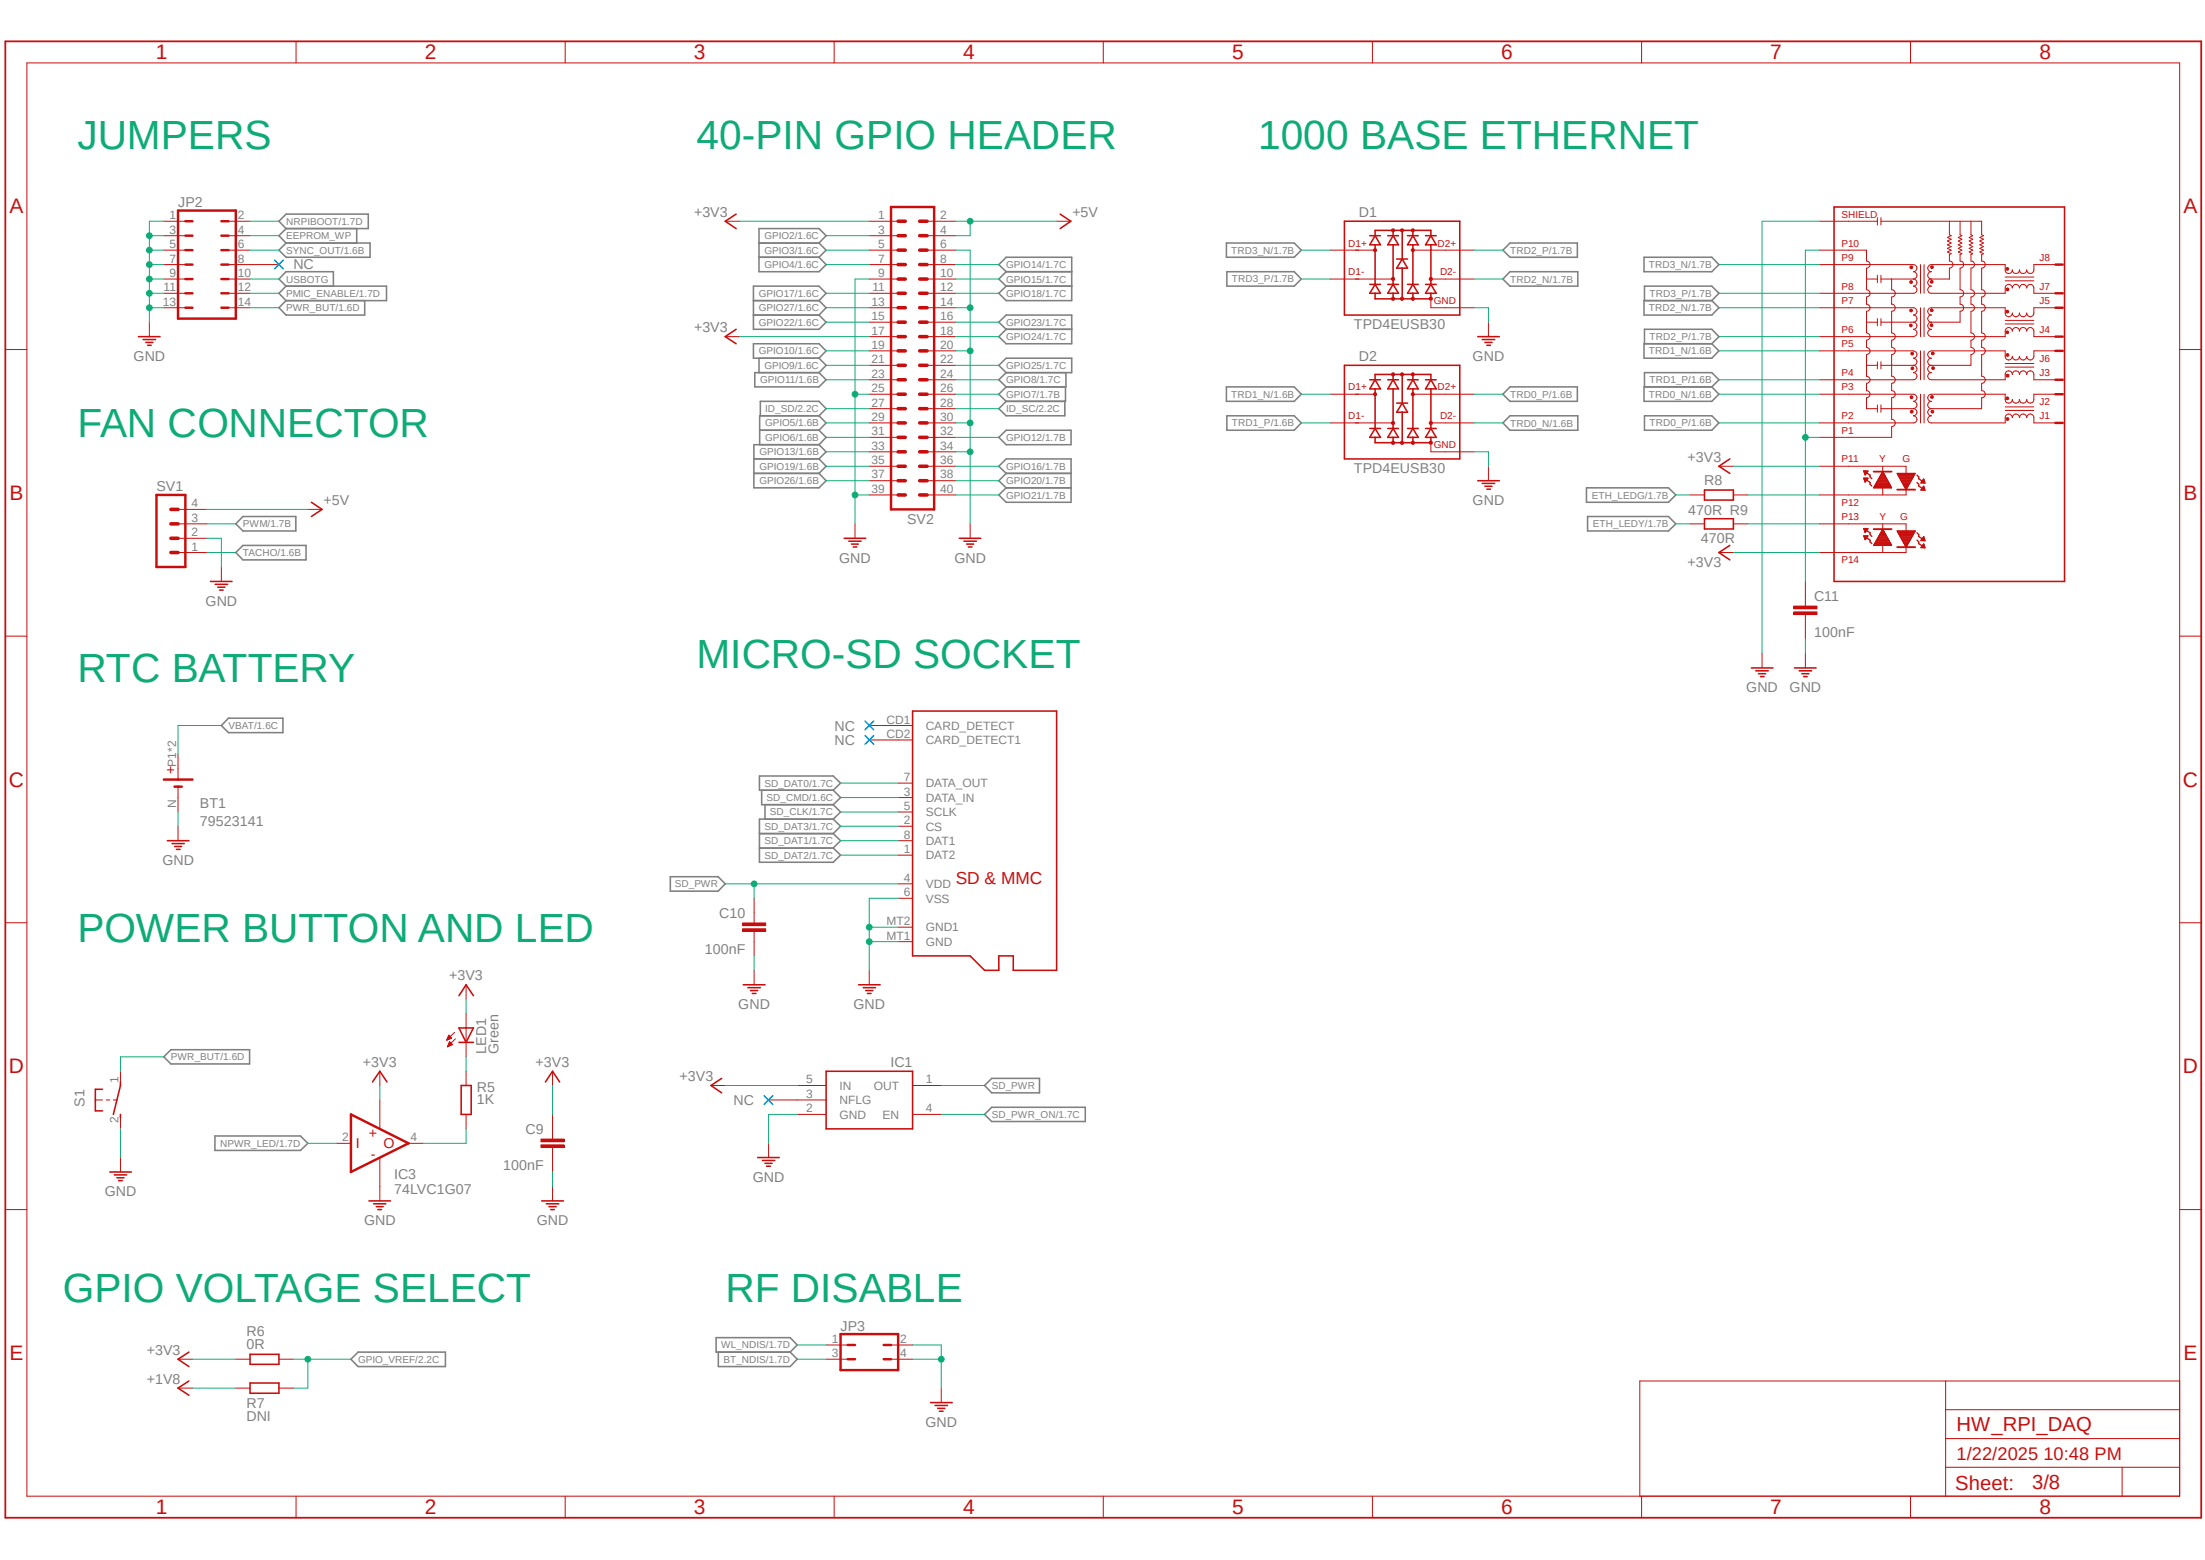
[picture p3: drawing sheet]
<svg xmlns="http://www.w3.org/2000/svg" width="420mm" height="297mm" viewBox="0 0 420 297" stroke-linecap="round" stroke-linejoin="round" font-family="sans-serif">
<defs><g id="words">
<g font-size="7.7" fill="#0dab76">
<text x="14.7" y="28.4">JUMPERS</text>
<text x="132.7" y="28.4">40-PIN GPIO HEADER</text>
<text x="239.6" y="28.4">1000 BASE ETHERNET</text>
<text x="14.7" y="83.3">FAN CONNECTOR</text>
<text x="14.7" y="129.9">RTC BATTERY</text>
<text x="132.7" y="127.2">MICRO-SD SOCKET</text>
<text x="14.7" y="179.3">POWER BUTTON AND LED</text>
<text x="12" y="247.8">GPIO VOLTAGE SELECT</text>
<text x="138.2" y="247.8">RF DISABLE</text>
</g>
<g font-size="4" fill="#c90d0c">
<text x="29.7" y="11.3">1</text>
<text x="80.9" y="11.3">2</text>
<text x="132.2" y="11.3">3</text>
<text x="183.4" y="11.3">4</text>
<text x="234.7" y="11.3">5</text>
<text x="285.9" y="11.3">6</text>
<text x="337.2" y="11.3">7</text>
<text x="388.4" y="11.3">8</text>
<text x="1.8" y="40.6">A</text>
<text x="415.9" y="40.6">A</text>
<text x="1.8" y="95.2">B</text>
<text x="415.9" y="95.2">B</text>
<text x="1.7" y="149.8">C</text>
<text x="415.8" y="149.8">C</text>
<text x="1.7" y="204.4">D</text>
<text x="415.8" y="204.4">D</text>
<text x="1.8" y="259">E</text>
<text x="415.9" y="259">E</text>
<text x="29.7" y="288.3">1</text>
<text x="80.9" y="288.3">2</text>
<text x="132.2" y="288.3">3</text>
<text x="183.4" y="288.3">4</text>
<text x="234.7" y="288.3">5</text>
<text x="285.9" y="288.3">6</text>
<text x="337.2" y="288.3">7</text>
<text x="388.4" y="288.3">8</text>
</g>
<g font-size="3.9" fill="#c90d0c">
<text x="372.7" y="272.5">HW_RPI_DAQ</text>
<text x="372.4" y="283.6">Sheet:</text>
<text x="387.1" y="283.5">3/8</text>
</g>
<text font-size="3.5" fill="#c90d0c" x="372.7" y="278">1/22/2025 10:48 PM</text>
<text font-size="3.3" fill="#c90d0c" x="182" y="168.3">SD &amp; MMC</text>
<g font-size="2.7" fill="#808080">
<text x="34" y="39.4">JP2</text>
<text x="132.2" y="41.3">+3V3</text>
<text x="204.3" y="41.3">+5V</text>
<text x="258.8" y="41.3">D1</text>
<text x="55.9" y="51.3">NC</text>
<text x="132.2" y="63.2">+3V3</text>
<text x="257.9" y="62.7">TPD4EUSB30</text>
<text x="25.4" y="68.7">GND</text>
<text x="258.8" y="68.7">D2</text>
<text x="280.5" y="68.7">GND</text>
<text x="321.4" y="87.9">+3V3</text>
<text x="29.8" y="93.4">SV1</text>
<text x="257.9" y="90.1">TPD4EUSB30</text>
<text x="324.6" y="92.3">R8</text>
<text x="61.6" y="96.1">+5V</text>
<text x="172.8" y="99.7">SV2</text>
<text x="280.5" y="96.1">GND</text>
<text x="321.6" y="98.1">470R R9</text>
<text x="159.9" y="107.1">GND</text>
<text x="181.8" y="107.1">GND</text>
<text x="321.4" y="108">+3V3</text>
<text x="324" y="103.3">470R</text>
<text x="39.2" y="115.4">GND</text>
<text x="345.5" y="114.4">C11</text>
<text x="345.5" y="121.2">100nF</text>
<text x="332.6" y="131.8">GND</text>
<text x="340.9" y="131.8">GND</text>
<text x="159" y="139.1">NC</text>
<text x="159" y="141.9">NC</text>
<text x="38.1" y="153.9">BT1</text>
<text x="38.1" y="157.3">79523141</text>
<text x="30.9" y="164.7">GND</text>
<text x="137" y="174.8">C10</text>
<text x="134.2" y="181.6">100nF</text>
<text x="85.6" y="186.6">+3V3</text>
<text x="140.6" y="192.2">GND</text>
<text x="162.5" y="192.2">GND</text>
<text x="69.1" y="203.1">+3V3</text>
<text x="92.6" y="200.7" transform="rotate(-90 92.6 200.7)">LED1</text>
<text x="95" y="200.7" transform="rotate(-90 95 200.7)">Green</text>
<text x="102" y="203.1">+3V3</text>
<text x="169.6" y="203.1">IC1</text>
<text x="90.8" y="207.8">R5</text>
<text x="129.5" y="205.9">+3V3</text>
<text x="16.1" y="210.7" transform="rotate(-90 16.1 210.7)">S1</text>
<text x="90.8" y="210.3">1K</text>
<text x="100.1" y="215.9">C9</text>
<text x="139.7" y="210.4">NC</text>
<text x="19.9" y="227.8">GND</text>
<text x="75.1" y="227.2">74LVC1G07</text>
<text x="75.1" y="224.5">IC3</text>
<text x="95.8" y="222.7">100nF</text>
<text x="143.4" y="225">GND</text>
<text x="69.3" y="233.3">GND</text>
<text x="102.2" y="233.3">GND</text>
<text x="28" y="258">+3V3</text>
<text x="46.9" y="256.9">0R</text>
<text x="46.9" y="254.4">R6</text>
<text x="160.1" y="253.3">JP3</text>
<text x="28" y="263.4">+1V8</text>
<text x="46.9" y="268.1">R7</text>
<text x="46.9" y="270.6">DNI</text>
<text x="176.3" y="271.7">GND</text>
</g>
<g font-size="2.7" fill="#c90d0c">
<text x="33.4" y="147.4" transform="rotate(-90 33.4 147.4)">+</text>
<text x="67.8" y="218.5">I</text>
<text x="70.3" y="216.7">+</text>
<text x="70.6" y="220.6">-</text>
<text x="73.1" y="218.7">O</text>
</g>
<g font-size="2.3" fill="#808080">
<text x="32.3" y="41.7">1</text>
<text x="45.3" y="41.7">2</text>
<text x="167.3" y="41.7">1</text>
<text x="179.1" y="41.7">2</text>
<text x="32.3" y="44.5">3</text>
<text x="32.3" y="47.2">5</text>
<text x="45.3" y="44.5">4</text>
<text x="45.3" y="47.2">6</text>
<text x="167.3" y="44.5">3</text>
<text x="167.3" y="47.2">5</text>
<text x="179.1" y="44.5">4</text>
<text x="179.1" y="47.2">6</text>
<text x="32.3" y="50">7</text>
<text x="32.3" y="52.7">9</text>
<text x="45.3" y="50">8</text>
<text x="45.3" y="52.7">10</text>
<text x="167.3" y="50">7</text>
<text x="167.3" y="52.7">9</text>
<text x="179.1" y="50">8</text>
<text x="179.1" y="52.7">10</text>
<text x="31" y="58.2">13</text>
<text x="31.2" y="55.5">11</text>
<text x="45.3" y="58.2">14</text>
<text x="45.3" y="55.5">12</text>
<text x="166" y="58.2">13</text>
<text x="166.2" y="55.5">11</text>
<text x="179.1" y="55.5">12</text>
<text x="179.1" y="58.2">14</text>
<text x="166" y="61">15</text>
<text x="166" y="63.7">17</text>
<text x="179.1" y="61">16</text>
<text x="179.1" y="63.7">18</text>
<text x="166" y="66.4">19</text>
<text x="166" y="69.2">21</text>
<text x="166" y="71.9">23</text>
<text x="179.1" y="66.4">20</text>
<text x="179.1" y="69.2">22</text>
<text x="179.1" y="71.9">24</text>
<text x="166" y="74.7">25</text>
<text x="166" y="77.4">27</text>
<text x="179.1" y="74.7">26</text>
<text x="179.1" y="77.4">28</text>
<text x="166" y="80.1">29</text>
<text x="166" y="82.9">31</text>
<text x="179.1" y="80.1">30</text>
<text x="179.1" y="82.9">32</text>
<text x="166" y="85.6">33</text>
<text x="166" y="88.4">35</text>
<text x="179.1" y="85.6">34</text>
<text x="179.1" y="88.4">36</text>
<text x="166" y="91.1">37</text>
<text x="166" y="93.9">39</text>
<text x="179.1" y="91.1">38</text>
<text x="179.1" y="93.9">40</text>
<text x="36.4" y="99.4">3</text>
<text x="36.4" y="96.6">4</text>
<text x="36.4" y="104.8">1</text>
<text x="36.4" y="102.1">2</text>
<text x="168.9" y="137.8">CD1</text>
<text x="168.9" y="140.5">CD2</text>
<text x="176.3" y="138.9">CARD_DETECT</text>
<text x="176.3" y="141.7">CARD_DETECT1</text>
<text x="33.5" y="146" transform="rotate(-90 33.5 146)">P1*2</text>
<text x="172.2" y="148.7">7</text>
<text x="176.3" y="149.9">DATA_OUT</text>
<text x="33.5" y="153.9" transform="rotate(-90 33.5 153.9)">N</text>
<text x="172.2" y="151.5">3</text>
<text x="172.2" y="154.2">5</text>
<text x="176.3" y="152.7">DATA_IN</text>
<text x="176.3" y="155.4">SCLK</text>
<text x="172.2" y="156.9">2</text>
<text x="172.2" y="159.7">8</text>
<text x="176.3" y="158.2">CS</text>
<text x="176.3" y="160.9">DAT1</text>
<text x="172.2" y="167.9">4</text>
<text x="172.2" y="162.4">1</text>
<text x="176.3" y="163.6">DAT2</text>
<text x="172.2" y="170.6">6</text>
<text x="176.3" y="171.9">VSS</text>
<text x="176.3" y="169.1">VDD</text>
<text x="168.9" y="178.9">MT1</text>
<text x="168.9" y="176.1">MT2</text>
<text x="176.3" y="177.3">GND1</text>
<text x="176.3" y="180.1">GND</text>
<text x="22.6" y="206.3" transform="rotate(-90 22.6 206.3)">1</text>
<text x="153.5" y="206.3">5</text>
<text x="153.5" y="209">3</text>
<text x="159.9" y="207.5">IN</text>
<text x="166.5" y="207.5">OUT</text>
<text x="176.3" y="206.3">1</text>
<text x="22.6" y="213.8" transform="rotate(-90 22.6 213.8)">2</text>
<text x="153.5" y="211.8">2</text>
<text x="159.9" y="213">GND</text>
<text x="159.9" y="210.3">NFLG</text>
<text x="168.1" y="213">EN</text>
<text x="176.3" y="211.8">4</text>
<text x="65.2" y="217.3">2</text>
<text x="78.2" y="217.3">4</text>
<text x="158.5" y="255.7">1</text>
<text x="171.5" y="255.7">2</text>
<text x="158.5" y="258.4">3</text>
<text x="171.5" y="258.4">4</text>
</g>
<g font-size="1.9" fill="#c90d0c">
<text x="350.7" y="41.4">SHIELD</text>
<text x="256.8" y="46.9">D1+</text>
<text x="273.8" y="46.9">D2+</text>
<text x="350.7" y="46.9">P10</text>
<text x="256.8" y="52.4">D1-</text>
<text x="274.3" y="52.4">D2-</text>
<text x="350.7" y="49.7">P9</text>
<text x="388.5" y="49.7">J8</text>
<text x="273.1" y="57.9">GND</text>
<text x="350.7" y="55.2">P8</text>
<text x="350.7" y="57.9">P7</text>
<text x="388.5" y="55.2">J7</text>
<text x="388.5" y="57.9">J5</text>
<text x="350.7" y="63.4">P6</text>
<text x="388.5" y="63.4">J4</text>
<text x="350.7" y="66.1">P5</text>
<text x="350.7" y="71.6">P4</text>
<text x="388.5" y="68.9">J6</text>
<text x="388.5" y="71.6">J3</text>
<text x="256.8" y="74.3">D1+</text>
<text x="273.8" y="74.3">D2+</text>
<text x="350.7" y="74.3">P3</text>
<text x="388.5" y="77.1">J2</text>
<text x="256.8" y="79.8">D1-</text>
<text x="274.3" y="79.8">D2-</text>
<text x="350.7" y="79.8">P2</text>
<text x="350.7" y="82.6">P1</text>
<text x="388.5" y="79.8">J1</text>
<text x="273.1" y="85.3">GND</text>
<text x="350.7" y="88.1">P11</text>
<text x="357.9" y="88.1">Y</text>
<text x="362.4" y="88.1">G</text>
<text x="350.7" y="96.3">P12</text>
<text x="350.7" y="99.1">P13</text>
<text x="358" y="99.1">Y</text>
<text x="361.9" y="99.1">G</text>
<text x="350.7" y="107.3">P14</text>
</g>
<g font-size="1.9" fill="#808080">
<text x="54.5" y="42.8">NRPIBOOT/1.7D</text>
<text x="54.5" y="45.6">EEPROM_WP</text>
<text x="145.6" y="45.6">GPIO2/1.6C</text>
<text x="54.5" y="48.3">SYNC_OUT/1.6B</text>
<text x="54.5" y="53.8">USBOTG</text>
<text x="145.6" y="51.1">GPIO4/1.6C</text>
<text x="145.6" y="48.3">GPIO3/1.6C</text>
<text x="191.6" y="53.8">GPIO15/1.7C</text>
<text x="191.6" y="51.1">GPIO14/1.7C</text>
<text x="234.5" y="48.3">TRD3_N/1.7B</text>
<text x="234.7" y="53.8">TRD3_P/1.7B</text>
<text x="287.7" y="48.3">TRD2_P/1.7B</text>
<text x="287.7" y="53.8">TRD2_N/1.7B</text>
<text x="314.1" y="51.1">TRD3_N/1.7B</text>
<text x="54.5" y="56.6">PMIC_ENABLE/1.7D</text>
<text x="54.5" y="59.3">PWR_BUT/1.6D</text>
<text x="144.5" y="56.5">GPIO17/1.6C</text>
<text x="144.5" y="59.3">GPIO27/1.6C</text>
<text x="191.6" y="56.6">GPIO18/1.7C</text>
<text x="314.1" y="59.3">TRD2_N/1.7B</text>
<text x="314.2" y="56.5">TRD3_P/1.7B</text>
<text x="144.5" y="62">GPIO22/1.6C</text>
<text x="191.6" y="64.8">GPIO24/1.7C</text>
<text x="191.6" y="62">GPIO23/1.7C</text>
<text x="314.2" y="64.8">TRD2_P/1.7B</text>
<text x="144.5" y="67.5">GPIO10/1.6C</text>
<text x="145.6" y="70.2">GPIO9/1.6C</text>
<text x="191.6" y="70.2">GPIO25/1.7C</text>
<text x="314.1" y="67.5">TRD1_N/1.6B</text>
<text x="144.8" y="73">GPIO11/1.6B</text>
<text x="191.6" y="75.7">GPIO7/1.7B</text>
<text x="191.6" y="73">GPIO8/1.7C</text>
<text x="234.5" y="75.7">TRD1_N/1.6B</text>
<text x="287.7" y="75.7">TRD0_P/1.6B</text>
<text x="314.1" y="75.7">TRD0_N/1.6B</text>
<text x="314.2" y="73">TRD1_P/1.6B</text>
<text x="145.7" y="81.2">GPIO5/1.6B</text>
<text x="145.7" y="83.9">GPIO6/1.6B</text>
<text x="145.8" y="78.4">ID_SD/2.2C</text>
<text x="191.6" y="83.9">GPIO12/1.7B</text>
<text x="191.6" y="78.5">ID_SC/2.2C</text>
<text x="234.7" y="81.2">TRD1_P/1.6B</text>
<text x="287.7" y="81.2">TRD0_N/1.6B</text>
<text x="314.2" y="81.2">TRD0_P/1.6B</text>
<text x="144.7" y="86.7">GPIO13/1.6B</text>
<text x="144.7" y="89.5">GPIO19/1.6B</text>
<text x="191.6" y="89.5">GPIO16/1.7B</text>
<text x="144.7" y="92.2">GPIO26/1.6B</text>
<text x="191.6" y="92.2">GPIO20/1.7B</text>
<text x="191.6" y="95">GPIO21/1.7B</text>
<text x="303.2" y="94.9">ETH_LEDG/1.7B</text>
<text x="46.3" y="100.4">PWM/1.7B</text>
<text x="303.4" y="100.4">ETH_LEDY/1.7B</text>
<text x="46.3" y="105.9">TACHO/1.6B</text>
<text x="43.5" y="138.8">VBAT/1.6C</text>
<text x="145.6" y="149.8">SD_DAT0/1.7C</text>
<text x="146" y="152.5">SD_CMD/1.6C</text>
<text x="146.6" y="155.2">SD_CLK/1.7C</text>
<text x="145.6" y="158">SD_DAT3/1.7C</text>
<text x="145.6" y="160.7">SD_DAT1/1.7C</text>
<text x="145.6" y="163.5">SD_DAT2/1.7C</text>
<text x="128.5" y="169">SD_PWR</text>
<text x="32.6" y="201.9">PWR_BUT/1.6D</text>
<text x="188.9" y="207.4">SD_PWR</text>
<text x="188.9" y="212.9">SD_PWR_ON/1.7C</text>
<text x="41.9" y="218.3">NPWR_LED/1.7D</text>
<text x="137.3" y="256.7">WL_NDIS/1.7D</text>
<text x="68.2" y="259.5">GPIO_VREF/2.2C</text>
<text x="137.8" y="259.5">BT_NDIS/1.7D</text>
</g>
</g></defs>
<path d="M.5 7.5l419.2 282.1M419.7 7.5l-419.2 282.1" fill="none" stroke="#fff" stroke-width=".19"/>
<g fill="none" stroke="#808080" stroke-width=".3">
<path d="M53.1 42.1l1.4-1.3h15.6v2.7h-15.6zM54.5 43.5l-1.4 1.4 1.4 1.4M54.5 46.3h16v2.7h-16l-1.4-1.4zM54.5 54.5l-1.4 1.3 1.4 1.4M54.5 54.5h19.1v2.7h-19.1M54.5 57.2l-1.4 1.4 1.4 1.4h15v-2.8M54.5 54.5l-1.4-1.4 1.4-1.4h9v2.8M67.9 43.5v2.8M143.5 57.2h12.5M143.5 60h12.5M144.6 46.3h11.4M144.6 49h11.4"/>
<path d="M156 46.3l1.4-1.4-1.4-1.4h-11.4v8.2h11.4l1.4-1.3-1.4-1.4M156 57.2l1.4-1.4-1.4-1.3h-12.5v8.2h12.5l1.4-1.4-1.4-1.3M156 57.2l1.4 1.4-1.4 1.4M156 46.3l1.4 1.3-1.4 1.4M191.6 51.7l-1.4-1.3 1.4-1.4h12.5v8.2h-12.5l-1.4-1.4 1.4-1.3M191.6 54.5h12.5M191.6 51.7h12.5M191.6 51.7l-1.4 1.4 1.4 1.4M233.6 46.3h12.9l1.4 1.3-1.4 1.4h-12.9zM233.7 51.7h12.8l1.4 1.4-1.4 1.4h-12.8zM287.6 46.3h12.8v2.7h-12.8l-1.3-1.4zM287.6 51.7h12.9v2.8h-12.9l-1.3-1.4z"/>
<path d="M313.1 49h13l1.3 1.4-1.3 1.3h-13zM313.1 57.2h13l1.3 1.4-1.3 1.4h-13zM313.2 57.2v-2.7h12.9l1.3 1.3-1.3 1.4M143.5 65.4h12.5l1.4 1.4-1.4 1.4h-12.5zM143.8 71h12.2l1.4 1.3-1.4 1.4h-12.2zM144.6 68.2v2.8M144.8 79.2v-2.8h11.2l1.4 1.4-1.4 1.4M156 68.2l1.4 1.4-1.4 1.4M156 79.2h-11.3v5.5M156 79.2l1.4 1.3-1.4 1.4M190.2 61.3l1.4-1.3h12.5v5.4h-12.5l-1.4-1.3 1.4-1.4zM190.2 69.6l1.4-1.4h12.5v2.8h-12.5z"/>
<path d="M191.6 62.7h12.5M191.6 76.4l-1.4 1.4 1.4 1.4h11.2v-2.8M191.6 73.7l-1.4 1.4 1.4 1.3M191.6 71l-1.4 1.3 1.4 1.4M202.9 73.7v2.7h-11.3M203 71v2.7h-11.4M233.6 73.7h12.9l1.4 1.4-1.4 1.3h-12.9zM233.7 79.2h12.8l1.4 1.3-1.4 1.4h-12.8zM287.6 73.7h12.8v2.7h-12.8l-1.3-1.3zM287.6 79.2h12.9v2.7h-12.9l-1.3-1.4zM313.1 65.4h13l1.3 1.4-1.3 1.4h-13zM313.1 73.7h13l1.3 1.4-1.3 1.3h-13z"/>
<path d="M313.2 65.4v-2.7h12.9l1.3 1.4-1.3 1.3M313.2 73.7v-2.7h12.9l1.3 1.3-1.3 1.4M313.2 79.2h12.9l1.3 1.3-1.3 1.4h-12.9zM46.3 98.3h10v2.8h-10l-1.4-1.4zM143.6 87.4h12.4M143.6 90.1h12.4M144.7 81.9h11.3M156 81.9l1.4 1.4-1.4 1.4M156 84.7h-12.4v8.2h12.4l1.4-1.4-1.4-1.4M156 84.7l1.4 1.3-1.4 1.4M156 87.4l1.4 1.4-1.4 1.3M190.2 83.3l1.4-1.4h12.4v2.8h-12.4z"/>
<path d="M191.6 90.1l-1.4-1.3 1.4-1.4h12.4v8.2h-12.4l-1.4-1.4 1.4-1.3M191.6 90.1h12.4M191.6 92.9h12.4M191.6 90.1l-1.4 1.4 1.4 1.4M302.2 92.9h15.6l1.4 1.3-1.4 1.4h-15.6zM302.4 98.3h15.4l1.4 1.4-1.4 1.4h-15.4zM44.9 105.2l1.4-1.4h12v2.8h-12zM43.5 136.7h10.4v2.8h-10.4l-1.3-1.4zM144.7 147.7h14l1.4 1.4-1.4 1.4h-14zM144.7 158.7h14M145.1 150.5v2.7h13.6M145.7 153.2v2.8"/>
<path d="M158.7 156h-14v8.2h14l1.4-1.4-1.4-1.3M158.7 150.5l1.4 1.3-1.4 1.4M158.7 153.2l1.4 1.4-1.4 1.4M158.7 156l1.4 1.3-1.4 1.4M158.7 158.7l1.4 1.4-1.4 1.4M127.7 166.9h9.1l1.3 1.4-1.3 1.4h-9.1zM144.7 161.5h14M31.2 201.2l1.4-1.3h14.9v2.7h-14.9zM40.9 216.3h16.3l1.4 1.4-1.4 1.3h-16.3zM187.5 206.7l1.4-1.4h9.1v2.8h-9.1zM187.5 212.2l1.4-1.4h17.8v2.7h-17.8zM66.8 258.8l1.4-1.4h16.6v2.8h-16.6z"/>
<path d="M136.4 254.7h14.1l1.3 1.4-1.3 1.3h-14.1zM136.8 257.4v2.8h13.7l1.3-1.4-1.3-1.4"/>
</g>
<g fill="none" stroke="#c90d0c" stroke-width=".19">
<path d="M5.1 12h410.1v272.9h-410.1zM56.4 7.9v4.1M107.7 7.9v4.1M158.9 7.9v4.1M210.1 7.9v4.1M261.4 7.9v4.1M312.7 7.9v4.1M363.9 7.9v4.1M31.2 42.1h4.1M31.2 44.9h4.1M31.2 47.6h4.1M31.2 50.4h4.1"/>
<path d="M31.2 53.1h4.1M31.2 55.8h4.1M31.2 58.6h4.1M43.5 42.1h4.1M43.5 44.9h4.1M43.5 47.6h4.1M43.5 50.4h4.1M43.5 53.1h4.1M43.5 55.8h4.1M43.5 58.6h4.1M1 66.5h4.1M415.2 66.5h4.1"/>
<path d="M58.6 97h2.7M1 121.1h4.1M415.2 121.1h4.1M1 175.7h4.1M415.2 175.7h4.1M105.2 214.9v1.9M105.2 218.5v1.9M1 230.3h4.1M415.2 230.3h4.1M370.6 279.4h44.6M370.6 262.9v22M370.6 273.9h44.6"/>
<path d="M370.6 268.4h44.6M404.2 279.4v5.5M415.2 262.9h-102.9v22M56.4 284.9v4.1M107.7 284.9v4.1M158.9 284.9v4.1M210.1 284.9v4.1M261.4 284.9v4.1M312.7 284.9v4.1M363.9 284.9v4.1"/>
</g>
<path d="M1 7.9h418.3v281.1h-418.3z" fill="none" stroke="#c90d0c" stroke-width=".34"/>
<g fill="none" stroke="#c90d0c" stroke-width=".47">
<path d="M33.9 40.1h11v20.6h-11zM35.3 42.1h1.4M35.3 44.9h1.4M35.3 47.6h1.4M35.3 50.4h1.4M35.3 53.1h1.4M35.3 55.8h1.4M35.3 58.6h1.4M42.2 42.1h1.3M42.2 44.9h1.3M42.2 47.6h1.3M42.2 50.4h1.3"/>
<path d="M42.2 53.1h1.3M42.2 55.8h1.3M42.2 58.6h1.3"/>
</g>
<path d="M59.3 95.6l2 1.4-2 1.3" fill="none" stroke="#c90d0c" stroke-width=".3"/>
<path d="M103 218h4.4v.5h-4.4z" fill-rule="evenodd" fill="#c90d0c"/>
<path d="M103 218h4.4v.5h-4.4z" fill="none" stroke="#c90d0c" stroke-width=".19"/>
<path d="M103 216.9h4.4v.5h-4.4z" fill-rule="evenodd" fill="#c90d0c"/>
<g fill="none" stroke="#c90d0c" stroke-width=".19">
<path d="M47.6 50.4h5.5M138.1 42.1h2.8M165.6 50.4h5.5M165.6 42.1h5.5M165.6 44.9h5.5M165.6 47.6h5.5M165.6 53.1h5.5M165.6 55.8h5.5M165.6 58.6h5.5M176.6 50.4h5.4M176.6 42.1h5.4M176.6 44.9h5.4"/>
<path d="M176.6 47.6h5.4M176.6 53.1h5.4M176.6 55.8h5.4M176.6 58.6h5.4M201.3 42.1h2.7M28.4 61.3v2.8M138.1 64.1h2.8M165.6 61.3h5.5M165.6 64.1h5.5M165.6 66.8h5.5M165.6 69.6h5.5M165.6 72.3h5.5"/>
<path d="M165.6 75.1h5.5M165.6 77.8h5.5M176.6 61.3h5.4M176.6 64.1h5.4M176.6 66.8h5.4M176.6 69.6h5.4M176.6 72.3h5.4M176.6 75.1h5.4M176.6 77.8h5.4M33.9 99.7h5.5M33.9 97h5.5M162.9 99.7v2.8"/>
<path d="M165.6 80.5h5.5M165.6 83.3h5.5M165.6 86h5.5M165.6 88.8h5.5M165.6 91.5h5.5M165.6 94.2h5.5M176.6 80.5h5.4M176.6 83.3h5.4M176.6 86h5.4M176.6 88.8h5.4M176.6 91.5h5.4M176.6 94.2h5.4"/>
<path d="M184.8 99.7v2.8M33.9 105.2h5.5M33.9 102.5h5.5M42.2 107.9v2.8M171.1 138.1h2.7M33.9 143.6v4.8M33.9 149.8v4.8M33.9 157.3v2.8M171.1 157.3h2.7M171.1 151.8h2.7M171.1 154.6h2.7M171.1 149.1h2.7"/>
<path d="M171.1 140.9h2.7M143.6 173.8v1.9M143.6 177.3v2M171.1 171h2.7M171.1 168.3h2.7M171.1 160.1h2.7M171.1 162.8h2.7M171.1 179.3h2.7M171.1 176.5h2.7M85.1 198h.1M85.1 197.9h.3M85.2 197.8h.4"/>
<path d="M85.2 197.7h.7M85.3 197.6h.7M85.3 199.2h.1M85.3 197.5h.6M85.3 199.1h.3M85.3 197.4h.5M85.3 199h.6M85.4 197.3h.3M85.4 198.9h.7M85.4 197.2h.2M85.4 198.8h.7M85.5 197.1h.1"/>
<path d="M85.5 198.7h.5M85.5 197.1l-.4 .9M85.5 197.1l.5 .6-.9 .3M85.5 198.6h.4M85.6 198.5h.2M85.6 198.4h.1M85.6 198.3l.6 .6-1 .4zM86.6 196.6l-1.5 1.4M86.7 197.8l-1.5 1.5M88.8 187.5v2.7M88.8 193v8.2M18.2 209.4h1.3"/>
<path d="M20.2 209.4h.7M21.6 209.4h.7M22.9 204v2.7M22.9 212.2v2.7M64.1 217.7h2.7M72.3 204v2.7M72.3 209.4v5.5M77.8 217.7h2.8M88.8 204v2.7M88.8 212.2v2.7M103 216.9h4.4v.5h-4.4zM105.2 204v2.7"/>
<path d="M105.2 212.2v2.7M22.9 220.4v2.7M72.3 220.4v8.2M105.2 220.4v2.7M105.2 225.9v2.7M33.9 258.8h2.8M44.9 258.8h2.7M53.1 258.8h2.8M33.9 264.3h2.8M44.9 264.3h2.7M53.1 264.3h2.8"/>
</g>
<g fill="none" stroke="#c90d0c" stroke-width=".3">
<path d="M140.2 40.8l-2.1 1.3 2.1 1.4M201.9 40.8l2.1 1.3-2.1 1.4M26.4 64.1h4.1M27.3 64.6h2.3M27.8 65.2h1.3M28.1 65.7h.7M140.2 62.7l-2.1 1.4 2.1 1.3M40.1 110.7h4.1M41 111.3h2.3M41.5 111.8h1.3M41.8 112.4h.7M160.8 102.5h4.1"/>
<path d="M161.7 103h2.3M162.2 103.6h1.3M162.5 104.1h.7M182.7 102.5h4.1M183.6 103h2.4M184.1 103.6h1.4M184.4 104.1h.7M173.8 135.4h27.5v49.3h-8.3v-2.7h-2.8v2.7h-2.7l-2.7-2.7h-11zM31.9 160.1h4.1M32.8 160.6h2.3M33.3 161.2h1.3M33.6 161.7h.7"/>
<path d="M87.4 195.7h2.8l-1.4 2.8zM87.4 198.5h2.8M87.4 189.6l1.4-2.1 1.4 2.1M19.5 207.4h-1.3v4.1h1.3M22.9 206v.7l-1.3 5.5M22.9 212.2v.7M71 206l1.3-2 1.4 2M87.8 206.7h1.9v5.5h-1.9zM103.9 206l1.3-2 1.4 2M20.9 223.1h4.1M21.8 223.7h2.3M22.3 224.2h1.3"/>
<path d="M22.6 224.8h.7M70.3 228.6h4.1M71.2 229.2h2.3M71.7 229.7h1.3M72 230.3h.6M103.2 228.6h4.1M104.1 229.2h2.3M104.6 229.7h1.3M104.9 230.3h.7M36 257.4l-2.1 1.4 2.1 1.4M47.6 257.9h5.5v1.9h-5.5zM36 262.9l-2.1 1.4 2.1 1.3"/>
<path d="M47.6 263.3h5.5v2h-5.5z"/>
</g>
<path d="M169.7 39.4h8.2v57.6h-8.2zM29.8 94.2h5.5v13.7h-5.5zM31.2 148.4h5.5M33.2 149.8h1.4M66.8 212.2l11 5.5-11 5.4z" fill="none" stroke="#c90d0c" stroke-width=".47"/>
<g fill="none" stroke="#c90d0c" stroke-width=".68">
<path d="M171.1 47.6h1.3M171.1 44.9h1.3M171.1 42.1h1.3M171.1 53.1h1.3M171.1 50.4h1.3M171.1 58.6h1.3M171.1 55.8h1.3M175.2 47.6h1.4M175.2 44.9h1.4M175.2 42.1h1.4M175.2 53.1h1.4M175.2 50.4h1.4"/>
<path d="M175.2 58.6h1.4M175.2 55.8h1.4M171.1 61.3h1.3M171.1 66.8h1.3M171.1 64.1h1.3M171.1 75.1h1.3M171.1 72.3h1.3M171.1 69.6h1.3M171.1 77.8h1.3M175.2 61.3h1.4M175.2 66.8h1.4M175.2 64.1h1.4"/>
<path d="M175.2 75.1h1.4M175.2 72.3h1.4M175.2 69.6h1.4M175.2 77.8h1.4M32.6 99.7h1.3M32.6 97h1.3M171.1 80.5h1.3M171.1 86h1.3M171.1 83.3h1.3M171.1 88.8h1.3M171.1 91.5h1.3M171.1 94.2h1.3"/>
<path d="M175.2 80.5h1.4M175.2 86h1.4M175.2 83.3h1.4M175.2 88.8h1.4M175.2 91.5h1.4M175.2 94.2h1.4M32.6 102.5h1.3M32.6 105.2h1.3"/>
</g>
<path d="M141.4 176.8h4.4v.5h-4.4z" fill-rule="evenodd" fill="#c90d0c"/>
<path d="M141.4 176.8h4.4v.5h-4.4z" fill="none" stroke="#c90d0c" stroke-width=".19"/>
<path d="M141.4 175.7h4.4v.5h-4.4z" fill-rule="evenodd" fill="#c90d0c"/>
<g fill="none" stroke="#c90d0c" stroke-width=".19">
<path d="M346.6 50.4h17.8a.68 .68 0 0 1 .7 .7 .68 .68 0 0 1-.7 .6 .7 .7 0 0 1 .7 .7 .7 .7 0 0 1-.7 .7M346.6 58.6h17.8a.7 .7 0 0 1 .7 .7 .7 .7 0 0 1-.7 .7 .68 .68 0 0 1 .7 .7 .68 .68 0 0 1-.7 .6M346.6 47.6h8.9v2.1a.68 .68 0 0 1 .7 .7 .68 .68 0 0 1-.7 .7v4.1a.7 .7 0 0 1 .7 .7 .7 .7 0 0 1-.7 .7v1.3a.68 .68 0 0 1 .7 .7 .68 .68 0 0 1-.7 .7v4.1a.7 .7 0 0 1 .7 .7 .7 .7 0 0 1-.7 .7v1.3a.7 .7 0 0 1 .7 .7 .7 .7 0 0 1-.7 .7v4.1a.68 .68 0 0 1 .7 .7 .68 .68 0 0 1-.7 .7v1.4a.68 .68 0 0 1 .7 .7 .68 .68 0 0 1-.7 .6v2.1h2.1M346.6 42.1h11M355.5 53.1h2.1M357.6 41.4v1.4M357.6 52.4v1.4M358.3 42.1h19.1v2.6l.4 .2-.7 .3 .7 .4-.7 .3 .7 .4-.7 .3 .7 .3-.7 .4 .7 .3-.7 .4 .7 .3-.4 .2v1.2a.68 .68 0 0 1 .8 .7 .68 .68 0 0 1-.8 .7v4.1a.7 .7 0 0 1 .8 .7 .7 .7 0 0 1-.8 .7v1.3a.68 .68 0 0 1 .8 .7 .68 .68 0 0 1-.8 .7v4.1a.7 .7 0 0 1 .8 .7 .7 .7 0 0 1-.8 .7v1.3a.7 .7 0 0 1 .8 .7 .7 .7 0 0 1-.8 .7v4.1a.68 .68 0 0 1 .8 .7 .68 .68 0 0 1-.8 .7v1.4a.68 .68 0 0 1 .8 .7 .68 .68 0 0 1-.8 .6v2.1h-9.5M358.3 53.1h6.1M358.3 41.4v1.4M358.3 52.4v1.4M360.3 53.1v2.1a.7 .7 0 0 1 .7 .7 .7 .7 0 0 1-.7 .7v1.3a.68 .68 0 0 1 .7 .7 .68 .68 0 0 1-.7 .7v4.1a.7 .7 0 0 1 .7 .7 .7 .7 0 0 1-.7 .7v1.3a.7 .7 0 0 1 .7 .7 .7 .7 0 0 1-.7 .7v4.1a.68 .68 0 0 1 .7 .7 .68 .68 0 0 1-.7 .7v1.4a.68 .68 0 0 1 .7 .7 .68 .68 0 0 1-.7 .6v4.1a.7 .7 0 0 1 .7 .7 .7 .7 0 0 1-.7 .7v2.1h-13.7"/>
<path d="M364.4 53.1a.68 .68 0 0 1 .7 .7 .68 .68 0 0 1-.7 .7 .68 .68 0 0 1 .7 .7 .68 .68 0 0 1-.7 .6h-17.8M365.8 50.4v5.4M365.8 58.6v5.5M366.5 50.4v5.4M366.5 58.6v5.5M367.9 53.1a.68 .68 0 0 0-.7 .7 .68 .68 0 0 0 .7 .7 .68 .68 0 0 0-.7 .7 .68 .68 0 0 0 .7 .6h14v-1a.68 .68 0 0 1 .7-.7 .68 .68 0 0 1 .7 .7 .68 .68 0 0 1 .7-.7 .68 .68 0 0 1 .6 .7 .7 .7 0 0 1 .7-.7 .7 .7 0 0 1 .7 .7 .68 .68 0 0 1 .7-.7 .68 .68 0 0 1 .7 .7v1h4.1M371.3 42.1v2.6l.3 .2-.7 .3 .7 .4-.7 .3 .7 .4-.7 .3 .7 .3-.7 .4 .7 .3-.7 .4 .7 .3-.3 .2v1.2a.68 .68 0 0 1 .7 .7 .68 .68 0 0 1-.7 .7v2h-3.4M373.3 42.1v2.6l.4 .2-.7 .3 .7 .4-.7 .3 .7 .4-.7 .3 .7 .3-.7 .4 .7 .3-.7 .4 .7 .3-.4 .2v1.2a.68 .68 0 0 1 .7 .7 .68 .68 0 0 1-.7 .7v4.1a.7 .7 0 0 1 .7 .7 .7 .7 0 0 1-.7 .7v1.3a.68 .68 0 0 1 .7 .7 .68 .68 0 0 1-.7 .7v2h-5.4M375.4 42.1v2.6l.4 .2-.7 .3 .7 .4-.7 .3 .7 .4-.7 .3 .7 .3-.7 .4 .7 .3-.7 .4 .7 .3-.4 .2v1.2a.68 .68 0 0 1 .7 .7 .68 .68 0 0 1-.7 .7v4.1a.7 .7 0 0 1 .7 .7 .7 .7 0 0 1-.7 .7v1.3a.68 .68 0 0 1 .7 .7 .68 .68 0 0 1-.7 .7v4.1a.7 .7 0 0 1 .7 .7 .7 .7 0 0 1-.7 .7v1.3a.7 .7 0 0 1 .7 .7 .7 .7 0 0 1-.7 .7v2.1h-7.5M381.9 53.5h5.5M381.9 52.7h5.5M391.5 50.4h-4.1v1a.68 .68 0 0 1-.7 .7 .68 .68 0 0 1-.7-.7 .7 .7 0 0 1-.7 .7 .7 .7 0 0 1-.7-.7 .68 .68 0 0 1-.6 .7 .68 .68 0 0 1-.7-.7 .68 .68 0 0 1-.7 .7 .68 .68 0 0 1-.7-.7v-1h-14a.68 .68 0 0 0-.7 .7 .68 .68 0 0 0 .7 .6 .7 .7 0 0 0-.7 .7 .7 .7 0 0 0 .7 .7"/>
<path d="M391.5 58.6h-4.1v1a.68 .68 0 0 1-.7 .7 .68 .68 0 0 1-.7-.7 .7 .7 0 0 1-.7 .7 .7 .7 0 0 1-.7-.7 .68 .68 0 0 1-.6 .7 .68 .68 0 0 1-.7-.7 .68 .68 0 0 1-.7 .7 .68 .68 0 0 1-.7-.7v-1h-14a.7 .7 0 0 0-.7 .7 .7 .7 0 0 0 .7 .7 .68 .68 0 0 0-.7 .7 .68 .68 0 0 0 .7 .6M346.6 66.8h17.8a.7 .7 0 0 1 .7 .7 .7 .7 0 0 1-.7 .7 .68 .68 0 0 1 .7 .7 .68 .68 0 0 1-.7 .7M346.6 75.1h17.8a.68 .68 0 0 1 .7 .6 .68 .68 0 0 1-.7 .7 .7 .7 0 0 1 .7 .7 .7 .7 0 0 1-.7 .7M355.5 61.3h2.1M355.5 69.6h2.1M357.6 60.7v1.3M357.6 68.9v1.3M357.6 77.1v1.4M358.3 60.7v1.3M358.3 68.9v1.3M358.3 77.1v1.4M358.3 61.3h6.1"/>
<path d="M358.3 69.6h6.1M358.3 77.8h6.1M364.4 61.3a.68 .68 0 0 1 .7 .7 .68 .68 0 0 1-.7 .7 .7 .7 0 0 1 .7 .7 .7 .7 0 0 1-.7 .7h-17.8M364.4 69.6a.7 .7 0 0 1 .7 .7 .7 .7 0 0 1-.7 .7 .68 .68 0 0 1 .7 .6 .68 .68 0 0 1-.7 .7h-17.8M364.4 77.8a.68 .68 0 0 1 .7 .7 .68 .68 0 0 1-.7 .7 .68 .68 0 0 1 .7 .6 .68 .68 0 0 1-.7 .7h-17.8M365.8 66.8v5.5M365.8 75.1v5.4M366.5 66.8v5.5M366.5 75.1v5.4M367.9 61.3a.68 .68 0 0 0-.7 .7 .68 .68 0 0 0 .7 .7 .7 .7 0 0 0-.7 .7 .7 .7 0 0 0 .7 .7h14v-1.1a.68 .68 0 0 1 .7-.6 .68 .68 0 0 1 .7 .6 .68 .68 0 0 1 .7-.6 .68 .68 0 0 1 .6 .6 .7 .7 0 0 1 .7-.6 .7 .7 0 0 1 .7 .6 .68 .68 0 0 1 .7-.6 .68 .68 0 0 1 .7 .6v1.1h4.1M367.9 69.6a.7 .7 0 0 0-.7 .7 .7 .7 0 0 0 .7 .7 .68 .68 0 0 0-.7 .6 .68 .68 0 0 0 .7 .7h14v-1a.68 .68 0 0 1 .7-.7 .68 .68 0 0 1 .7 .7 .68 .68 0 0 1 .7-.7 .68 .68 0 0 1 .6 .7 .7 .7 0 0 1 .7-.7 .7 .7 0 0 1 .7 .7 .68 .68 0 0 1 .7-.7 .68 .68 0 0 1 .7 .7v1h4.1M367.9 77.8a.68 .68 0 0 0-.7 .7 .68 .68 0 0 0 .7 .7 .68 .68 0 0 0-.7 .6 .68 .68 0 0 0 .7 .7h14v-1a.68 .68 0 0 1 .7-.7 .68 .68 0 0 1 .7 .7 .68 .68 0 0 1 .7-.7 .68 .68 0 0 1 .6 .7 .7 .7 0 0 1 .7-.7 .7 .7 0 0 1 .7 .7 .68 .68 0 0 1 .7-.7 .68 .68 0 0 1 .7 .7v1h4.1"/>
<path d="M381.9 61.7h5.5M381.9 61h5.5M381.9 69.9h5.5M381.9 69.2h5.5M381.9 78.1h5.5M381.9 77.5h5.5M391.5 66.8h-4.1v1.1a.68 .68 0 0 1-.7 .6 .68 .68 0 0 1-.7-.6 .7 .7 0 0 1-.7 .6 .7 .7 0 0 1-.7-.6 .68 .68 0 0 1-.6 .6 .68 .68 0 0 1-.7-.6 .68 .68 0 0 1-.7 .6 .68 .68 0 0 1-.7-.6v-1.1h-14a.7 .7 0 0 0-.7 .7 .7 .7 0 0 0 .7 .7 .68 .68 0 0 0-.7 .7 .68 .68 0 0 0 .7 .7M391.5 75.1h-4.1v1a.68 .68 0 0 1-.7 .7 .68 .68 0 0 1-.7-.7 .7 .7 0 0 1-.7 .7 .7 .7 0 0 1-.7-.7 .68 .68 0 0 1-.6 .7 .68 .68 0 0 1-.7-.7 .68 .68 0 0 1-.7 .7 .68 .68 0 0 1-.7-.7v-1h-14a.68 .68 0 0 0-.7 .6 .68 .68 0 0 0 .7 .7 .7 .7 0 0 0-.7 .7 .7 .7 0 0 0 .7 .7M346.6 88.8h16.5v1.3M346.6 99.7h16.5v1.4M356.9 89.8h3.4M358.6 88.8v1"/>
<path d="M358.6 92.9v1.3M358.6 99.7v1.1M358.6 89.8l1.7 3.1h-3.4zM361.4 90.1h3.4l-1.7 3.1zM361.4 93.2h3.4M363.1 93.2v1h-16.5M356.9 100.8h3.4M358.6 103.8v1.4M358.6 100.8l1.7 3h-3.4zM361.4 101.1h3.4l-1.7 3.1zM361.4 104.2h3.4M363.1 104.2v1h-16.5"/>
<path d="M165.6 138.1h5.5M165.6 140.9h5.5M141.4 175.7h4.4v.5h-4.4zM143.6 171v2.8M143.6 179.3v2.7M143.6 184.7v2.8M165.6 184.7v2.8M135.4 206.7h2.7M146.4 209.4h11M146.4 217.7v2.7M151.8 206.7h5.6M151.8 212.2h5.6"/>
<path d="M173.8 206.7h5.5M173.8 212.2h5.5"/>
</g>
<g fill="none" stroke="#c90d0c" stroke-width=".3">
<path d="M349.3 39.4h43.9v71.3h-43.9zM141.6 187.5h4.1M142.5 188h2.3M143 188.6h1.3M143.3 189.1h.7M163.5 187.5h4.1M164.4 188h2.4M164.9 188.6h1.3M165.2 189.1h.7M137.5 205.3l-2.1 1.4 2.1 1.4M157.4 204h16.4v10.9h-16.4zM144.3 220.4h4.1"/>
<path d="M145.2 220.9h2.4M145.7 221.5h1.4M146 222h.7"/>
</g>
<path d="M391.5 50.4h1.4M391.5 55.8h1.4M391.5 58.6h1.4M391.5 64.1h1.4M391.5 66.8h1.4M391.5 72.3h1.4M391.5 75.1h1.4M391.5 80.5h1.4" fill="none" stroke="#c90d0c" stroke-width=".47"/>
<path d="M356.9 89.8h3.4M361.4 93.2h3.4M356.9 100.8h3.4M361.4 104.2h3.4" fill="none" stroke="#c90d0c" stroke-width=".34"/>
<path d="M355.2 91.1l1 .8v.3l.3 .3M355.2 89.8l1 .7v.3l.3 .3M365.1 90.5l.4 .3v.3l1 .8M365.1 91.9l.4 .3v.3l1 .7M355.2 100.8l1 .6v.4l.3 .4M355.2 102.2l1 .6v.4l.3 .3M365.1 101.4l.4 .4v.4l1 .6M365.1 102.8l.4 .4v.3l1 .7" fill="none" stroke="#c90d0c" stroke-width=".25"/>
<path d="M382.1 59.1h.4v.4h-.4z" fill-rule="evenodd" fill="#c90d0c"/>
<path d="M382.1 59.1h.4v.4h-.4z" fill="none" stroke="#c90d0c" stroke-width=".19"/>
<path d="M382.1 63.1h.4v.4h-.4z" fill-rule="evenodd" fill="#c90d0c"/>
<path d="M382.1 63.1h.4v.4h-.4z" fill="none" stroke="#c90d0c" stroke-width=".19"/>
<circle cx="382.4" cy="71.5" r=".29" fill="#c90d0c"/>
<circle cx="382.4" cy="71.5" r=".29" fill="none" stroke="#c90d0c" stroke-width=".19"/>
<path d="M382.2 67.4h.4v.4h-.4z" fill-rule="evenodd" fill="#c90d0c"/>
<path d="M382.2 67.4h.4v.4h-.4z" fill="none" stroke="#c90d0c" stroke-width=".19"/>
<path d="M382.1 75.6h.4v.4h-.4z" fill-rule="evenodd" fill="#c90d0c"/>
<path d="M382.1 75.6h.4v.4h-.4z" fill="none" stroke="#c90d0c" stroke-width=".19"/>
<path d="M382.2 79.6h.4v.4h-.4z" fill-rule="evenodd" fill="#c90d0c"/>
<path d="M382.2 79.6h.4v.4h-.4z" fill="none" stroke="#c90d0c" stroke-width=".19"/>
<path d="M382.1 51h.4v.4h-.4z" fill-rule="evenodd" fill="#c90d0c"/>
<path d="M382.1 51h.4v.4h-.4z" fill="none" stroke="#c90d0c" stroke-width=".19"/>
<path d="M382.2 54.9h.4v.4h-.4z" fill-rule="evenodd" fill="#c90d0c"/>
<path d="M382.2 54.9h.4v.4h-.4z" fill="none" stroke="#c90d0c" stroke-width=".19"/>
<path d="M363.9 50.7h.3v.4h-.3z" fill-rule="evenodd" fill="#c90d0c"/>
<path d="M363.9 50.7h.3v.4h-.3z" fill="none" stroke="#c90d0c" stroke-width=".19"/>
<path d="M367.8 50.7h.4v.4h-.4z" fill-rule="evenodd" fill="#c90d0c"/>
<path d="M367.8 50.7h.4v.4h-.4z" fill="none" stroke="#c90d0c" stroke-width=".19"/>
<path d="M363.8 53.5h.4v.4h-.4z" fill-rule="evenodd" fill="#c90d0c"/>
<path d="M363.8 53.5h.4v.4h-.4z" fill="none" stroke="#c90d0c" stroke-width=".19"/>
<path d="M367.7 53.5h.4v.3h-.4z" fill-rule="evenodd" fill="#c90d0c"/>
<path d="M367.7 53.5h.4v.3h-.4z" fill="none" stroke="#c90d0c" stroke-width=".19"/>
<path d="M363.8 58.9h.4v.4h-.4z" fill-rule="evenodd" fill="#c90d0c"/>
<path d="M363.8 58.9h.4v.4h-.4z" fill="none" stroke="#c90d0c" stroke-width=".19"/>
<path d="M367.7 58.9h.4v.4h-.4z" fill-rule="evenodd" fill="#c90d0c"/>
<path d="M367.7 58.9h.4v.4h-.4z" fill="none" stroke="#c90d0c" stroke-width=".19"/>
<path d="M363.8 61.8h.4v.3h-.4z" fill-rule="evenodd" fill="#c90d0c"/>
<path d="M363.8 61.8h.4v.3h-.4z" fill="none" stroke="#c90d0c" stroke-width=".19"/>
<path d="M367.7 61.7h.4v.4h-.4z" fill-rule="evenodd" fill="#c90d0c"/>
<path d="M367.7 61.7h.4v.4h-.4z" fill="none" stroke="#c90d0c" stroke-width=".19"/>
<path d="M364 67.1h.4v.4h-.4z" fill-rule="evenodd" fill="#c90d0c"/>
<path d="M364 67.1h.4v.4h-.4z" fill="none" stroke="#c90d0c" stroke-width=".19"/>
<path d="M367.9 67.1h.4v.4h-.4z" fill-rule="evenodd" fill="#c90d0c"/>
<path d="M367.9 67.1h.4v.4h-.4z" fill="none" stroke="#c90d0c" stroke-width=".19"/>
<path d="M364.1 69.9h.3v.4h-.3z" fill-rule="evenodd" fill="#c90d0c"/>
<path d="M364.1 69.9h.3v.4h-.3z" fill="none" stroke="#c90d0c" stroke-width=".19"/>
<path d="M368 69.9h.4v.4h-.4z" fill-rule="evenodd" fill="#c90d0c"/>
<path d="M368 69.9h.4v.4h-.4z" fill="none" stroke="#c90d0c" stroke-width=".19"/>
<path d="M363.9 75.4h.4v.4h-.4z" fill-rule="evenodd" fill="#c90d0c"/>
<path d="M363.9 75.4h.4v.4h-.4z" fill="none" stroke="#c90d0c" stroke-width=".19"/>
<path d="M367.8 75.4h.4v.4h-.4z" fill-rule="evenodd" fill="#c90d0c"/>
<path d="M367.8 75.4h.4v.4h-.4z" fill="none" stroke="#c90d0c" stroke-width=".19"/>
<path d="M363.9 78.2h.4v.4h-.4z" fill-rule="evenodd" fill="#c90d0c"/>
<path d="M363.9 78.2h.4v.4h-.4z" fill="none" stroke="#c90d0c" stroke-width=".19"/>
<path d="M367.9 78.2h.4v.4h-.4z" fill-rule="evenodd" fill="#c90d0c"/>
<g fill="none" stroke="#c90d0c" stroke-width=".19">
<path d="M367.9 78.2h.4v.4h-.4zM321.9 94.2h2.8M321.9 99.7h2.8M327.4 88.8h2.8M330.2 94.2h2.7M330.2 99.7h2.7M356.9 92.8h3.4M357 92.7h3.2M357 92.6h3.2M357.1 92.5h3M357.1 92.4h2.9M357.2 92.3h2.8"/>
<path d="M357.3 92.2h2.7M357.3 92.1h2.6M357.4 92h2.4M357.4 91.9h2.4M357.5 91.8h2.2M357.5 91.7h2.2M357.6 91.7h2M357.6 91.5h2M357.7 91.4h1.8M357.8 91.4h1.7M357.8 91.2h1.6M357.8 91.1h1.6"/>
<path d="M357.9 91.1h1.4M358 90.9h1.2M358 90.8h1.2M358.1 90.8h1.1M358.1 90.6h1M358.2 90.6h.8M358.2 90.5h.8M358.3 90.3h.6M358.4 90.3h.5M358.4 90.2h.4M358.4 90h.3M358.5 90h.2"/>
<path d="M358.6 89.9h.1M358.6 89.8l1.7 3.1h-3.4zM361.4 90.1h3.4l-1.7 3.1zM361.4 90.2h3.3M361.4 90.3h3.3M361.5 90.3h3.2M361.5 90.5h3.1M361.6 90.6h2.9M361.7 90.6h2.8M361.7 90.8h2.7M361.8 90.9h2.5M361.9 91.1h2.4"/>
<path d="M361.9 91.1h2.3M361.9 91.2h2.3M362 91.4h2.1M362.1 91.4h2M362.1 91.5h1.9M362.2 91.7h1.7M362.3 91.8h1.5M362.3 91.9h1.5M362.4 92h1.3M362.5 92.1h1.2M362.5 92.2h1.1M362.5 92.3h1.1"/>
<path d="M362.6 92.4h.9M362.7 92.5h.7M362.7 92.6h.7M362.8 92.7h.5M362.8 92.8h.5M362.9 92.9h.3M363 93h.2M363 93.1h.1M363.1 93.2v.1M327.4 105.2h2.8M343.9 113.5v1.9M343.9 117v1.9"/>
<path d="M357 103.8h3.3M357 103.6h3.2M357 103.5h3.2M357.1 103.5h3M357.2 103.3h2.8M357.3 103.2h2.6M357.3 103h2.6M357.4 103h2.4M357.4 102.9h2.3M357.5 102.7h2.2M357.6 102.6h2M357.7 102.4h1.8"/>
<path d="M357.8 102.3h1.7M357.8 102.2h1.6M357.9 102.1h1.4M357.9 102h1.4M358 101.9h1.2M358.1 101.8h1.1M358.1 101.7h1M358.1 101.6h1M358.2 101.5h.8M358.3 101.4h.6M358.3 101.3h.6M358.4 101.2h.5"/>
<path d="M358.4 101.1h.4M358.5 101h.2M358.5 100.9h.2M358.6 100.8h.1M358.6 100.8l1.7 3h-3.4zM361.4 101.1h3.4l-1.7 3.1zM361.4 101.2h3.3M361.4 101.3h3.3M361.5 101.4h3.1M361.6 101.5h3M361.6 101.6h2.9M361.7 101.7h2.7"/>
<path d="M361.7 101.8h2.7M361.8 101.9h2.6M361.8 102h2.5M361.9 102.1h2.3M361.9 102.2h2.3M362 102.3h2.1M362 102.4h2.1M362.1 102.4h1.9M362.2 102.6h1.8M362.2 102.7h1.7M362.3 102.9h1.5M362.4 103h1.3"/>
<path d="M362.5 103.2h1.1M362.5 103.3h1.1M362.6 103.3h.9M362.7 103.5h.8M362.7 103.5h.7M362.8 103.6h.5M362.8 103.8h.5M362.9 103.8h.4M362.9 103.9h.3M363 104.1h.1M363.1 104.1h.1M335.6 124.4v2.8"/>
</g>
<g fill="none" stroke="#c90d0c" stroke-width=".25">
<path d="M355 91.1h.8l-.5 .7zM355 89.7h.8l-.5 .7zM355 89.7h.8M355 91.2h.6M355 89.9h.6M355.1 91.4h.5M355.1 90h.5M355.2 91.5h.2M355.2 90.2h.2M355.2 91.7h.1M355.2 90.3h.1M366 91.8h.6"/>
<path d="M366 93.2h.6M366.1 91.7h.5M366.1 93h.5M366.2 91.5h.3M366.2 92.9h.3M366.3 91.4h.1M366.3 92.8h.1M366.4 91.2l.2 .8-.7-.1zM366.4 91.2v.1M366.4 92.6l.2 .7h-.7zM366.4 92.6v.1M355 102h.8l-.5 .7z"/>
<path d="M355 100.6l.8 .1-.5 .7zM355 100.7h.8M355 102.2h.6M355 100.8h.6M355.1 102.4h.5M355.1 101h.5M355.2 102.5h.2M355.2 101.1h.2M355.2 102.7h.1M355.2 101.3h.1M366 102.8h.6M366 104.2h.6"/>
<path d="M366.1 102.7h.5M366.1 104.1h.5M366.2 102.5h.3M366.2 103.9h.3M366.3 102.4h.1M366.3 103.7h.1M366.4 102.2l.2 .8-.7-.1zM366.4 102.2h.1M366.4 103.6l.2 .7h-.7zM366.4 103.6h.1"/>
</g>
<path d="M324.7 93.3h5.5v1.9h-5.5zM324.7 98.8h5.5v1.9h-5.5zM329.5 87.4l-2.1 1.4 2.1 1.3M329.5 103.8l-2.1 1.4 2.1 1.4M333.6 127.2h4.1M334.4 127.7h2.4M334.9 128.3h1.4M335.3 128.8h.7" fill="none" stroke="#c90d0c" stroke-width=".3"/>
<path d="M341.7 116.5h4.4v.5h-4.4z" fill-rule="evenodd" fill="#c90d0c"/>
<path d="M341.7 116.5h4.4v.5h-4.4z" fill="none" stroke="#c90d0c" stroke-width=".19"/>
<path d="M341.7 115.4h4.4v.5h-4.4z" fill-rule="evenodd" fill="#c90d0c"/>
<path d="M253.4 47.6h8.5M253.4 53.1h11.9M269.1 47.6h3.4M272.5 56.9v1.7M275.3 47.6h5.5M275.3 53.1h5.5M275.3 58.6h5.5M341.7 115.4h4.4v.5h-4.4zM343.9 110.7v2.8M343.9 118.9v2.8M343.9 124.4v2.8" fill="none" stroke="#c90d0c" stroke-width=".19"/>
<g fill="none" stroke="#c90d0c" stroke-width=".3">
<path d="M260.9 54.1h2M260.9 44.9h2M261.9 54.1l1 1.7h-2zM261.9 44.9v-1h10.6v1M261.9 55.8v1.1h10.6v-1.1M261.9 46.6v7.5M261.9 44.9l1 1.7h-2zM264.3 54.1h2.1M264.3 44.9h2.1M265.3 54.1l1.1 1.7h-2.1zM265.3 43.9v1M265.3 46.6v7.5"/>
<path d="M265.3 55.8v1.1M265.3 44.9l1.1 1.7h-2.1zM266 49.3h2.1M267.1 49.3l1 1.8h-2.1zM267.1 43.9v5.4M267.1 51.1v5.8M268.1 54.1h2M268.1 44.9h2M269.1 54.1l1 1.7h-2zM269.1 43.9v1M269.1 46.6v7.5M269.1 55.8v1.1"/>
<path d="M269.1 44.9l1 1.7h-2zM271.5 54.1h2.1M271.5 44.9h2.1M272.5 54.1l1.1 1.7h-2.1zM272.5 46.6v7.5M272.5 44.9l1.1 1.7h-2.1zM341.8 127.2h4.1M342.7 127.7h2.4M343.2 128.3h1.4M343.5 128.8h.7"/>
</g>
<path d="M272.3 56.6h.5v.5h-.5z" fill-rule="evenodd" fill="#c90d0c"/>
<path d="M272.3 56.6h.5v.5h-.5z" fill="none" stroke="#c90d0c" stroke-width=".19"/>
<path d="M268.9 56.6h.4l.2 .3-.2 .2h-.4z" fill-rule="evenodd" fill="#c90d0c"/>
<path d="M268.9 56.6h.4l.2 .3-.2 .2h-.4z" fill="none" stroke="#c90d0c" stroke-width=".19"/>
<path d="M266.8 56.6h.5v.5h-.5z" fill-rule="evenodd" fill="#c90d0c"/>
<path d="M266.8 56.6h.5v.5h-.5z" fill="none" stroke="#c90d0c" stroke-width=".19"/>
<path d="M265.1 56.6h.5v.5h-.5l-.1-.2z" fill-rule="evenodd" fill="#c90d0c"/>
<path d="M265.1 56.6h.5v.5h-.5l-.1-.2z" fill="none" stroke="#c90d0c" stroke-width=".19"/>
<circle cx="269.1" cy="43.9" r=".31" fill="#c90d0c"/>
<circle cx="269.1" cy="43.9" r=".31" fill="none" stroke="#c90d0c" stroke-width=".19"/>
<path d="M266.8 43.6h.5l.1 .3-.1 .2h-.5z" fill-rule="evenodd" fill="#c90d0c"/>
<path d="M266.8 43.6h.5l.1 .3-.1 .2h-.5z" fill="none" stroke="#c90d0c" stroke-width=".19"/>
<circle cx="265.3" cy="43.9" r=".31" fill="#c90d0c"/>
<circle cx="265.3" cy="43.9" r=".31" fill="none" stroke="#c90d0c" stroke-width=".19"/>
<circle cx="269.1" cy="47.6" r=".31" fill="#c90d0c"/>
<circle cx="269.1" cy="47.6" r=".31" fill="none" stroke="#c90d0c" stroke-width=".19"/>
<path d="M272.3 52.9h.5v.4h-.5l-.1-.2z" fill-rule="evenodd" fill="#c90d0c"/>
<path d="M272.3 52.9h.5v.4h-.5l-.1-.2z" fill="none" stroke="#c90d0c" stroke-width=".19"/>
<path d="M265.1 52.9h.5v.4h-.5l-.1-.2z" fill-rule="evenodd" fill="#c90d0c"/>
<path d="M265.1 52.9h.5v.4h-.5l-.1-.2z" fill="none" stroke="#c90d0c" stroke-width=".19"/>
<circle cx="261.9" cy="47.6" r=".31" fill="#c90d0c"/>
<g fill="none" stroke="#c90d0c" stroke-width=".19">
<path d="M272.5 47.6h2.8M272.5 53.1h2.8M272.5 58.6h2.8M253.4 75.1h8.5M269.1 75.1h3.4M275.3 75.1h5.5M253.4 80.5h11.9M272.5 84.3v1.7M275.3 80.5h5.5M275.3 86h5.5"/>
<circle cx="261.9" cy="47.6" r=".31"/>
</g>
<g fill="none" stroke="#c90d0c" stroke-width=".3">
<path d="M256.1 42.1h21.9v17.9h-21.9zM260.9 72.3h2M261.9 72.3v-1h10.6v1M261.9 74v7.6M261.9 72.3l1 1.7h-2zM264.3 72.3h2.1M265.3 71.3v1M265.3 74v7.6M265.3 72.3l1.1 1.7h-2.1zM266 76.8h2.1M267.1 76.8l1 1.7h-2.1zM267.1 71.3v5.5"/>
<path d="M267.1 78.5v5.8M268.1 72.3h2M269.1 71.3v1M269.1 74v7.6M269.1 72.3l1 1.7h-2zM271.5 72.3h2.1M272.5 74v7.6M272.5 72.3l1.1 1.7h-2.1zM260.9 81.6h2M261.9 81.6l1 1.7h-2zM261.9 83.3v1h10.6v-1M264.3 81.6h2.1"/>
<path d="M265.3 81.6l1.1 1.7h-2.1zM265.3 83.3v1M268.1 81.6h2M269.1 81.6l1 1.7h-2zM269.1 83.3v1M271.5 81.6h2.1M272.5 81.6l1.1 1.7h-2.1z"/>
</g>
<path d="M272.3 84.1l.2-.2 .3 .2v.4h-.5z" fill-rule="evenodd" fill="#c90d0c"/>
<path d="M272.3 84.1l.2-.2 .3 .2v.4h-.5z" fill="none" stroke="#c90d0c" stroke-width=".19"/>
<path d="M268.9 84.1h.4l.2 .2-.2 .2h-.4z" fill-rule="evenodd" fill="#c90d0c"/>
<path d="M268.9 84.1h.4l.2 .2-.2 .2h-.4z" fill="none" stroke="#c90d0c" stroke-width=".19"/>
<path d="M266.8 84.1h.5v.4h-.5z" fill-rule="evenodd" fill="#c90d0c"/>
<path d="M266.8 84.1h.5v.4h-.5z" fill="none" stroke="#c90d0c" stroke-width=".19"/>
<path d="M265.1 84.1h.5v.4h-.5l-.1-.2z" fill-rule="evenodd" fill="#c90d0c"/>
<path d="M265.1 84.1h.5v.4h-.5l-.1-.2z" fill="none" stroke="#c90d0c" stroke-width=".19"/>
<circle cx="269.1" cy="71.3" r=".32" fill="#c90d0c"/>
<circle cx="269.1" cy="71.3" r=".32" fill="none" stroke="#c90d0c" stroke-width=".19"/>
<circle cx="267.1" cy="71.3" r=".31" fill="#c90d0c"/>
<circle cx="267.1" cy="71.3" r=".31" fill="none" stroke="#c90d0c" stroke-width=".19"/>
<circle cx="265.3" cy="71.3" r=".32" fill="#c90d0c"/>
<circle cx="265.3" cy="71.3" r=".32" fill="none" stroke="#c90d0c" stroke-width=".19"/>
<circle cx="269.1" cy="75" r=".32" fill="#c90d0c"/>
<circle cx="269.1" cy="75" r=".32" fill="none" stroke="#c90d0c" stroke-width=".19"/>
<path d="M272.3 80.3h.5v.5h-.5l-.1-.3z" fill-rule="evenodd" fill="#c90d0c"/>
<path d="M272.3 80.3h.5v.5h-.5l-.1-.3z" fill="none" stroke="#c90d0c" stroke-width=".19"/>
<path d="M265.1 80.3h.5v.5h-.5l-.1-.3z" fill-rule="evenodd" fill="#c90d0c"/>
<path d="M265.1 80.3h.5v.5h-.5l-.1-.3z" fill="none" stroke="#c90d0c" stroke-width=".19"/>
<circle cx="261.9" cy="75" r=".32" fill="#c90d0c"/>
<g fill="none" stroke="#c90d0c" stroke-width=".19">
<path d="M272.5 75.1h2.8M283.5 61.3v2.8M272.5 80.5h2.8M272.5 86h2.8M283.5 88.8v2.7M157.4 256.1h4.1M157.4 258.8h4.1M169.7 256.1h4.1M169.7 258.8h4.1M179.3 264.3v2.7"/>
<circle cx="261.9" cy="75" r=".32"/>
</g>
<g fill="none" stroke="#c90d0c" stroke-width=".3">
<path d="M256.1 69.6h21.9v17.8h-21.9zM281.5 64.1h4.1M282.3 64.6h2.4M282.8 65.2h1.4M283.2 65.7h.7M281.5 91.5h4.1M282.3 92h2.4M282.8 92.6h1.4M283.2 93.1h.7M177.2 267h4.2M178.1 267.6h2.4M178.6 268.1h1.4"/>
<path d="M178.9 268.7h.7"/>
</g>
<path d="M160.1 254h11v6.9h-11zM161.5 256.1h1.4M161.5 258.8h1.4M168.3 256.1h1.4M168.3 258.8h1.4" fill="none" stroke="#c90d0c" stroke-width=".47"/>
<path d="M52.3 49.5l1.6 1.7M53.9 49.5l-1.6 1.7M164.8 137.3l1.6 1.6M166.4 137.3l-1.6 1.6M164.8 140l1.6 1.7M166.4 140l-1.6 1.7M145.5 208.6l1.7 1.7M147.2 208.6l-1.7 1.7" fill="none" stroke="#0696d7" stroke-width=".3"/>
<path d="M28.4 58.6h2.8M31.2 42.1h-2.8v19.2" fill="none" stroke="#0dab76" stroke-width=".19"/>
<circle cx="28.5" cy="58.6" r=".55" fill="#0dab76"/>
<g fill="none" stroke="#0dab76" stroke-width=".19">
<path d="M28.4 55.8h2.8"/>
<circle cx="28.5" cy="58.6" r=".55"/>
</g>
<circle cx="28.5" cy="55.8" r=".55" fill="#0dab76"/>
<g fill="none" stroke="#0dab76" stroke-width=".19">
<path d="M28.4 53.1h2.8"/>
<circle cx="28.5" cy="55.8" r=".55"/>
</g>
<circle cx="28.5" cy="53.1" r=".55" fill="#0dab76"/>
<g fill="none" stroke="#0dab76" stroke-width=".19">
<path d="M28.4 50.4h2.8"/>
<circle cx="28.5" cy="53.1" r=".55"/>
</g>
<circle cx="28.5" cy="50.4" r=".55" fill="#0dab76"/>
<g fill="none" stroke="#0dab76" stroke-width=".19">
<path d="M28.4 47.6h2.8"/>
<circle cx="28.5" cy="50.4" r=".55"/>
</g>
<circle cx="28.5" cy="47.6" r=".55" fill="#0dab76"/>
<g fill="none" stroke="#0dab76" stroke-width=".19">
<path d="M28.4 44.9h2.8"/>
<circle cx="28.5" cy="47.6" r=".55"/>
</g>
<circle cx="28.5" cy="44.9" r=".55" fill="#0dab76"/>
<g fill="none" stroke="#0dab76" stroke-width=".19">
<path d="M182 47.6h2.8v52.1M182 86h2.8M39.4 102.5h2.8v5.4M33.9 154.6v2.7M22.9 214.9v5.5M105.2 223.1v2.8"/>
<circle cx="28.5" cy="44.9" r=".55"/>
</g>
<circle cx="184.8" cy="86" r=".55" fill="#0dab76"/>
<g fill="none" stroke="#0dab76" stroke-width=".19">
<path d="M182 80.5h2.8"/>
<circle cx="184.8" cy="86" r=".55"/>
</g>
<circle cx="184.8" cy="80.5" r=".55" fill="#0dab76"/>
<g fill="none" stroke="#0dab76" stroke-width=".19">
<path d="M182 66.8h2.8"/>
<circle cx="184.8" cy="80.5" r=".55"/>
</g>
<circle cx="184.8" cy="66.8" r=".55" fill="#0dab76"/>
<g fill="none" stroke="#0dab76" stroke-width=".19">
<path d="M182 58.6h2.8"/>
<circle cx="184.8" cy="66.8" r=".55"/>
</g>
<circle cx="184.8" cy="58.6" r=".55" fill="#0dab76"/>
<g fill="none" stroke="#0dab76" stroke-width=".19">
<path d="M165.6 53.1h-2.7v46.6M162.9 75.1h2.7"/>
<circle cx="184.8" cy="58.6" r=".55"/>
</g>
<circle cx="162.9" cy="75.1" r=".55" fill="#0dab76"/>
<g fill="none" stroke="#0dab76" stroke-width=".19">
<path d="M162.9 94.2h2.7"/>
<circle cx="162.9" cy="75.1" r=".55"/>
</g>
<circle cx="162.9" cy="94.2" r=".55" fill="#0dab76"/>
<g fill="none" stroke="#0dab76" stroke-width=".19">
<path d="M165.6 176.5h5.5M171.1 171h-5.5v13.7"/>
<circle cx="162.9" cy="94.2" r=".55"/>
</g>
<circle cx="165.6" cy="176.5" r=".55" fill="#0dab76"/>
<g fill="none" stroke="#0dab76" stroke-width=".19">
<path d="M165.6 179.3h5.5"/>
<circle cx="165.6" cy="176.5" r=".55"/>
</g>
<circle cx="165.6" cy="179.3" r=".55" fill="#0dab76"/>
<g fill="none" stroke="#0dab76" stroke-width=".19">
<path d="M280.8 58.6h2.7v2.7M346.6 42.1h-11v82.3M280.8 86h2.7v2.8M343.9 121.7v2.7M143.6 182v2.7M151.8 212.2h-5.4v5.5M173.8 256.1h5.5v8.2M173.8 258.8h5.5"/>
<circle cx="165.6" cy="179.3" r=".55"/>
</g>
<circle cx="179.3" cy="258.8" r=".55" fill="#0dab76"/>
<g fill="none" stroke="#0dab76" stroke-width=".19">
<path d="M47.6 42.1h5.5M47.6 44.9h5.5M47.6 47.6h5.5M47.6 55.8h5.5M47.6 58.6h5.5M47.6 53.1h5.5M182 42.1h19.3M184.8 42.1v2.8h-2.8M39.4 99.7h5.5M39.4 97h19.2M39.4 105.2h5.5M42.2 138.1h-8.3v5.5"/>
<path d="M31.2 201.2h-8.3v2.8"/>
<circle cx="179.3" cy="258.8" r=".55"/>
</g>
<circle cx="184.8" cy="42.1" r=".55" fill="#0dab76"/>
<g fill="none" stroke="#0dab76" stroke-width=".19">
<path d="M140.9 42.1h24.7M140.9 64.1h24.7M330.2 88.8h16.4M330.2 105.2h16.4M88.8 190.2v2.8M58.6 217.7h5.5M72.3 206.7v2.7M88.8 201.2v2.8M88.8 214.9v2.8h-8.2M105.2 206.7v5.5M138.1 206.7h13.7M36.7 258.8h8.2"/>
<path d="M55.9 258.8h10.9M58.6 258.8v5.5h-2.7"/>
<circle cx="184.8" cy="42.1" r=".55"/>
</g>
<circle cx="58.6" cy="258.8" r=".55" fill="#0dab76"/>
<g fill="none" stroke="#0dab76" stroke-width=".19">
<path d="M157.4 44.9h8.2M157.4 50.4h8.2M157.4 55.8h8.2M157.4 58.6h8.2M157.4 47.6h8.2M182 50.4h8.2M182 55.8h8.2M182 53.1h8.2M157.4 61.3h8.2M157.4 66.8h8.2M157.4 69.6h8.2M157.4 72.3h8.2"/>
<path d="M157.4 77.8h8.2M182 61.3h8.2M182 69.6h8.2M182 72.3h8.2M182 77.8h8.2M182 75.1h8.2M182 64.1h8.2M157.4 80.5h8.2M157.4 83.3h8.2M157.4 86h8.2M157.4 88.8h8.2M157.4 91.5h8.2"/>
<path d="M182 83.3h8.2M182 88.8h8.2M182 91.5h8.2M182 94.2h8.2M160.1 149.1h11M160.1 151.8h11M160.1 154.6h11M160.1 157.3h11M138.1 168.3h33M143.6 168.3v2.7M160.1 160.1h11M160.1 162.8h11"/>
<path d="M36.7 264.3h8.2"/>
<circle cx="58.6" cy="258.8" r=".55"/>
</g>
<circle cx="143.6" cy="168.3" r=".55" fill="#0dab76"/>
<g fill="none" stroke="#0dab76" stroke-width=".19">
<path d="M247.9 47.6h5.5M247.9 53.1h5.5M280.8 47.6h5.5M280.8 53.1h5.5M327.4 58.6h19.2M327.4 55.8h19.2M327.4 50.4h19.2M346.6 47.6h-2.7v63.1M247.9 75.1h5.5M280.8 75.1h5.5M327.4 75.1h19.2M327.4 72.3h19.2"/>
<path d="M327.4 66.8h19.2M327.4 64.1h19.2M247.9 80.5h5.5M280.8 80.5h5.5M319.2 94.2h2.7M319.2 99.7h2.7M327.4 80.5h19.2M332.9 94.2h13.7M343.9 83.3h2.7M179.3 206.7h8.2M179.3 212.2h8.2"/>
<circle cx="143.6" cy="168.3" r=".55"/>
</g>
<circle cx="343.9" cy="83.3" r=".55" fill="#0dab76"/>
<g fill="none" stroke="#0dab76" stroke-width=".19">
<path d="M332.9 99.7h13.7M151.8 256.1h5.6M151.8 258.8h5.6"/>
<circle cx="343.9" cy="83.3" r=".55"/>
</g>
<use href="#words"/>
</svg>
